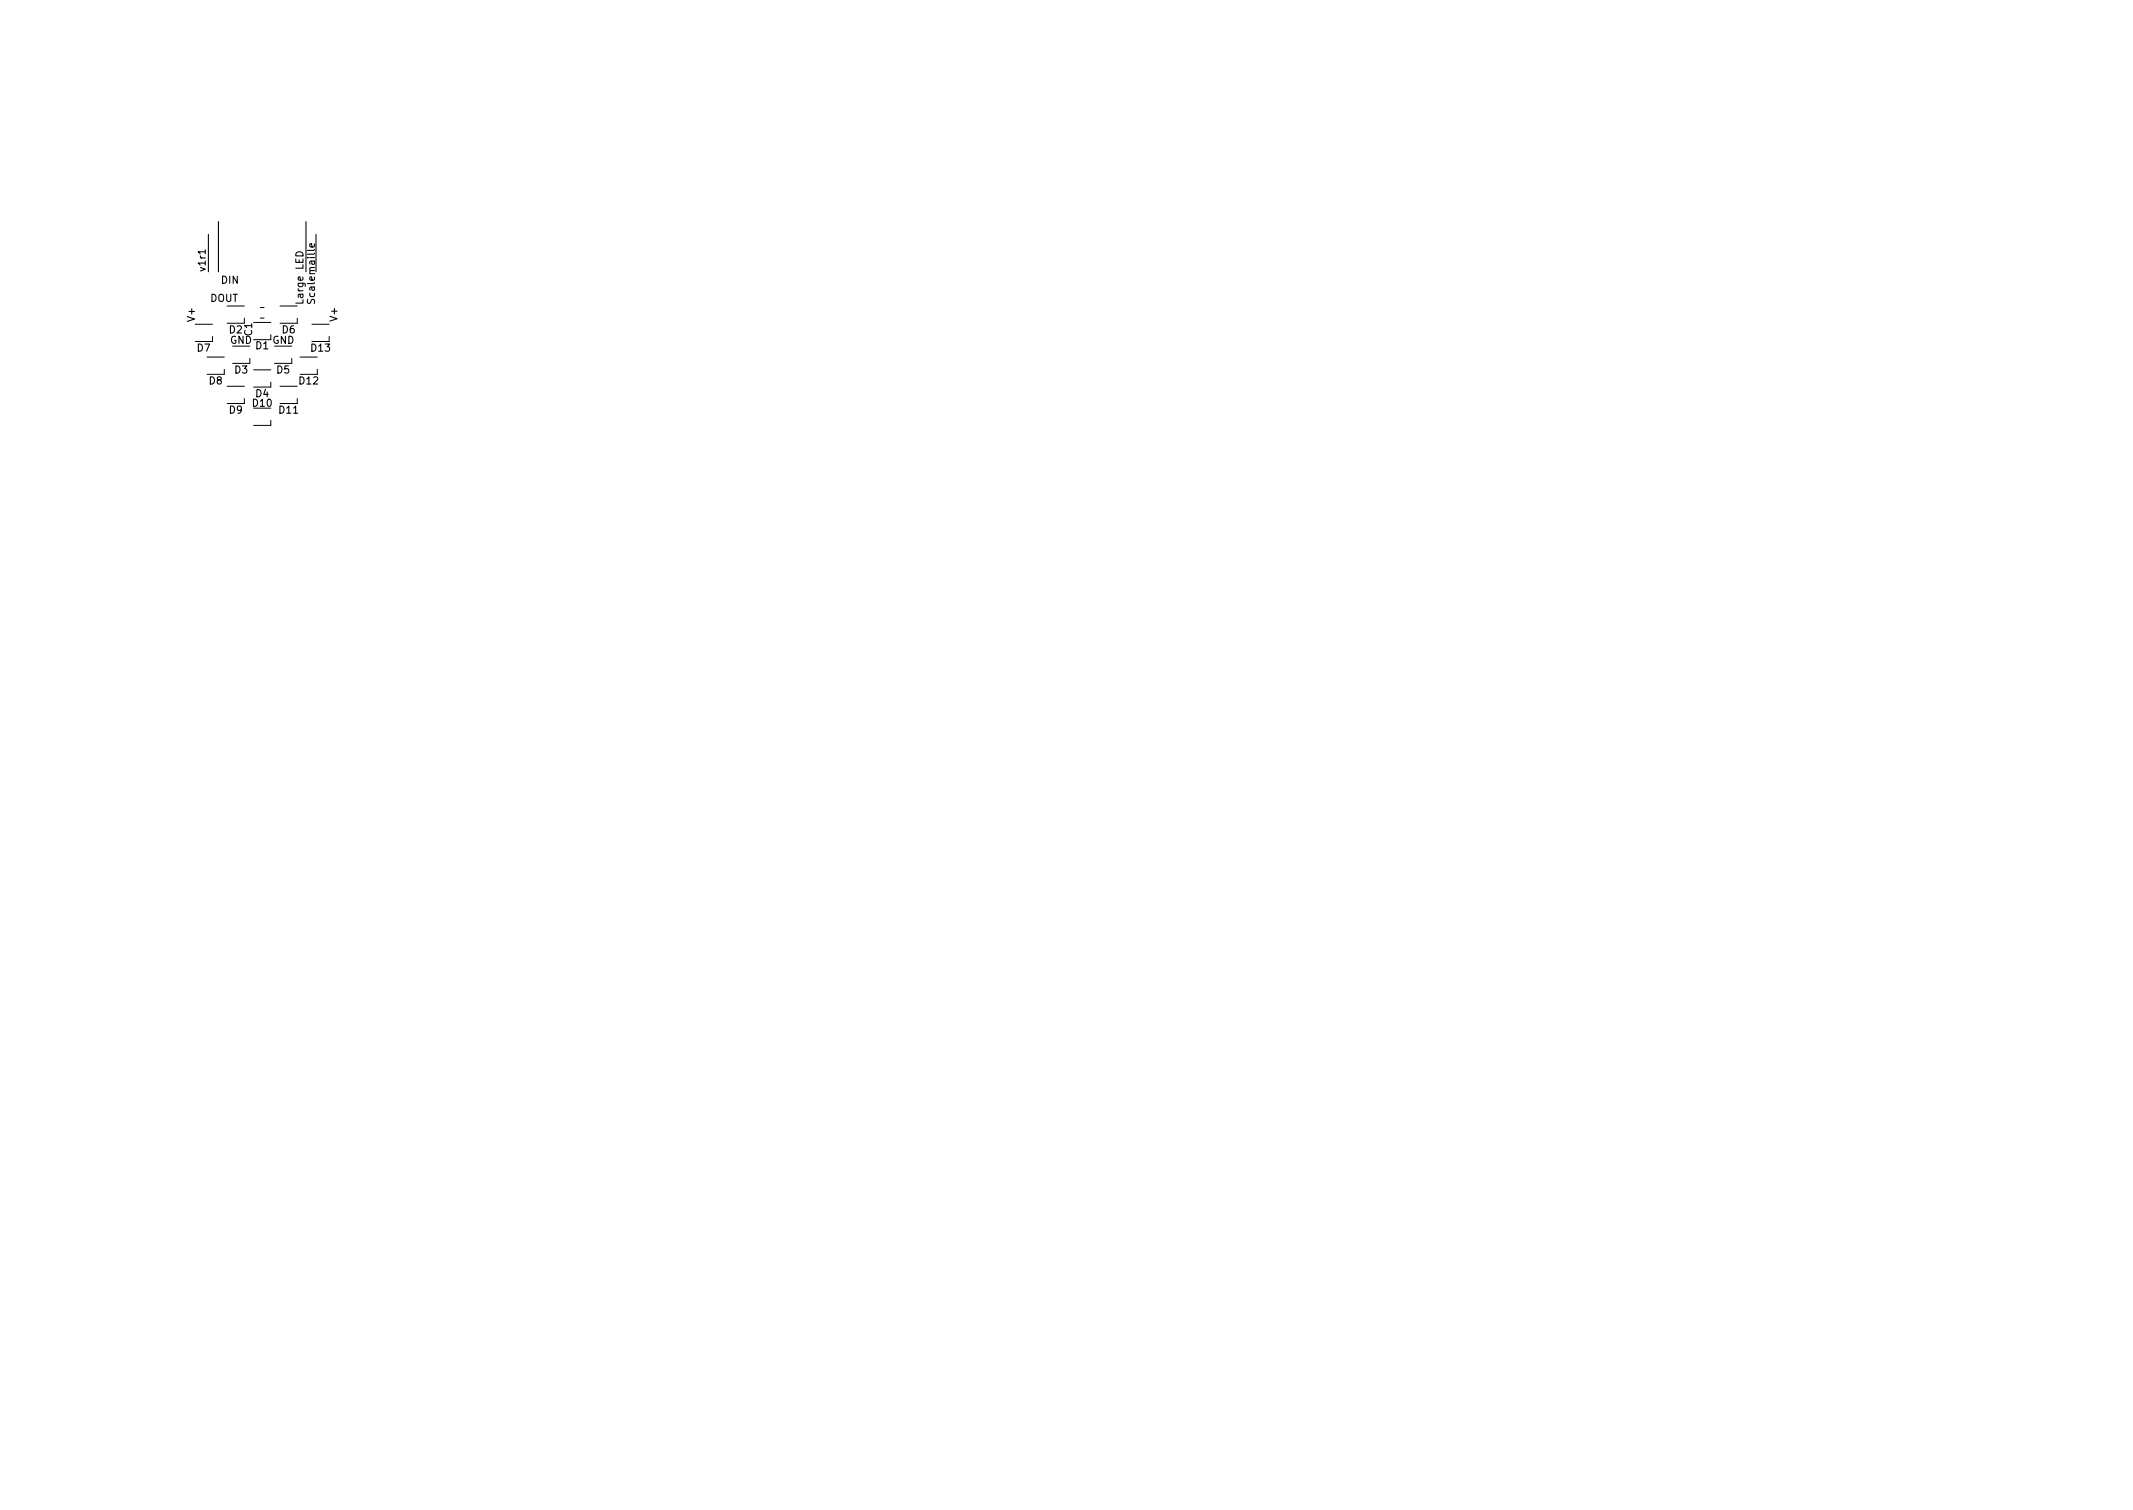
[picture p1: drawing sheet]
<svg xmlns="http://www.w3.org/2000/svg" width="297mm" height="210mm" viewBox="0 0 297 210" stroke-linecap="round" stroke-linejoin="round" font-family="sans-serif">
<defs><g id="words">
<g font-size="1.4">
<text x="28.6" y="38" transform="rotate(-90 28.6 38)">v1r1</text>
<text x="30.8" y="39.5">DIN</text>
<text x="27.1" y="44.7" transform="rotate(-90 27.1 44.7)">V+</text>
<text x="29.2" y="42">DOUT</text>
<text x="31.9" y="46.4">D2</text>
<text x="32" y="47.9">GND</text>
<text x="35.1" y="46.7" transform="rotate(-90 35.1 46.7)">C1</text>
<text x="37.9" y="47.9">GND</text>
<text x="39.3" y="46.4">D6</text>
<text x="42.2" y="42.5" transform="rotate(-90 42.2 42.5)">Large LED</text>
<text x="43.9" y="42.5" transform="rotate(-90 43.9 42.5)">Scalemaille</text>
<text x="47" y="44.6" transform="rotate(-90 47 44.6)">V+</text>
<text x="27.5" y="48.9">D7</text>
<text x="29.1" y="53.5">D8</text>
<text x="32.7" y="52">D3</text>
<text x="35.6" y="48.6">D1</text>
<text x="38.5" y="52">D5</text>
<text x="41.7" y="53.5">D12</text>
<text x="43.4" y="48.9">D13</text>
<text x="31.9" y="57.6">D9</text>
<text x="35.2" y="56.6">D10</text>
<text x="35.6" y="55.3">D4</text>
<text x="38.9" y="57.6">D11</text>
</g>
</g></defs>
<path d="M28.6 34.8v.5M29 32.6v5.2M30.4 30.9v6.9M41.2 35.3a.54 .54 0 0 1 .7-.2 .54 .54 0 0 1 .3 .5h-1zM42.6 30.9v6.9M43.8 34v.3l-.1 .1-.5-.1v-.3l.2-.1 .1 .5M44 32.6v5.2" fill="none" stroke="#000" stroke-width=".15"/>
<g fill="none" stroke="#000" stroke-width=".14">
<path d="M27.2 45.1h2.4M28.8 49.7h2.4M29.6 46.8v.7h-2.4M31.2 51.4v.7h-2.4M31.6 42.6h2.4M31.6 53.8h2.4M32.4 48.2h2.4M34 44.3v.7h-2.4M34 55.5v.7h-2.4M34.8 49.9v.7h-2.4M35.3 51.5h2.4M35.3 56.8h2.4"/>
<path d="M35.3 47.3h2.4M35.3 44.9h2.4M36.3 44.3h.5M36.3 42.8h.5M37.7 53.2v.7h-2.4M37.7 58.5v.7h-2.4M38.2 48.2h2.4M39 42.6h2.4M39 53.8h2.4M40.6 49.9v.7h-2.4M41.4 44.3v.7h-2.4M41.4 55.5v.7h-2.4"/>
<path d="M41.8 49.7h2.4M43.4 45.1h2.4M44.2 51.4v.7h-2.4M45.8 46.8v.7h-2.4"/>
</g>
<use href="#words"/>
</svg>
